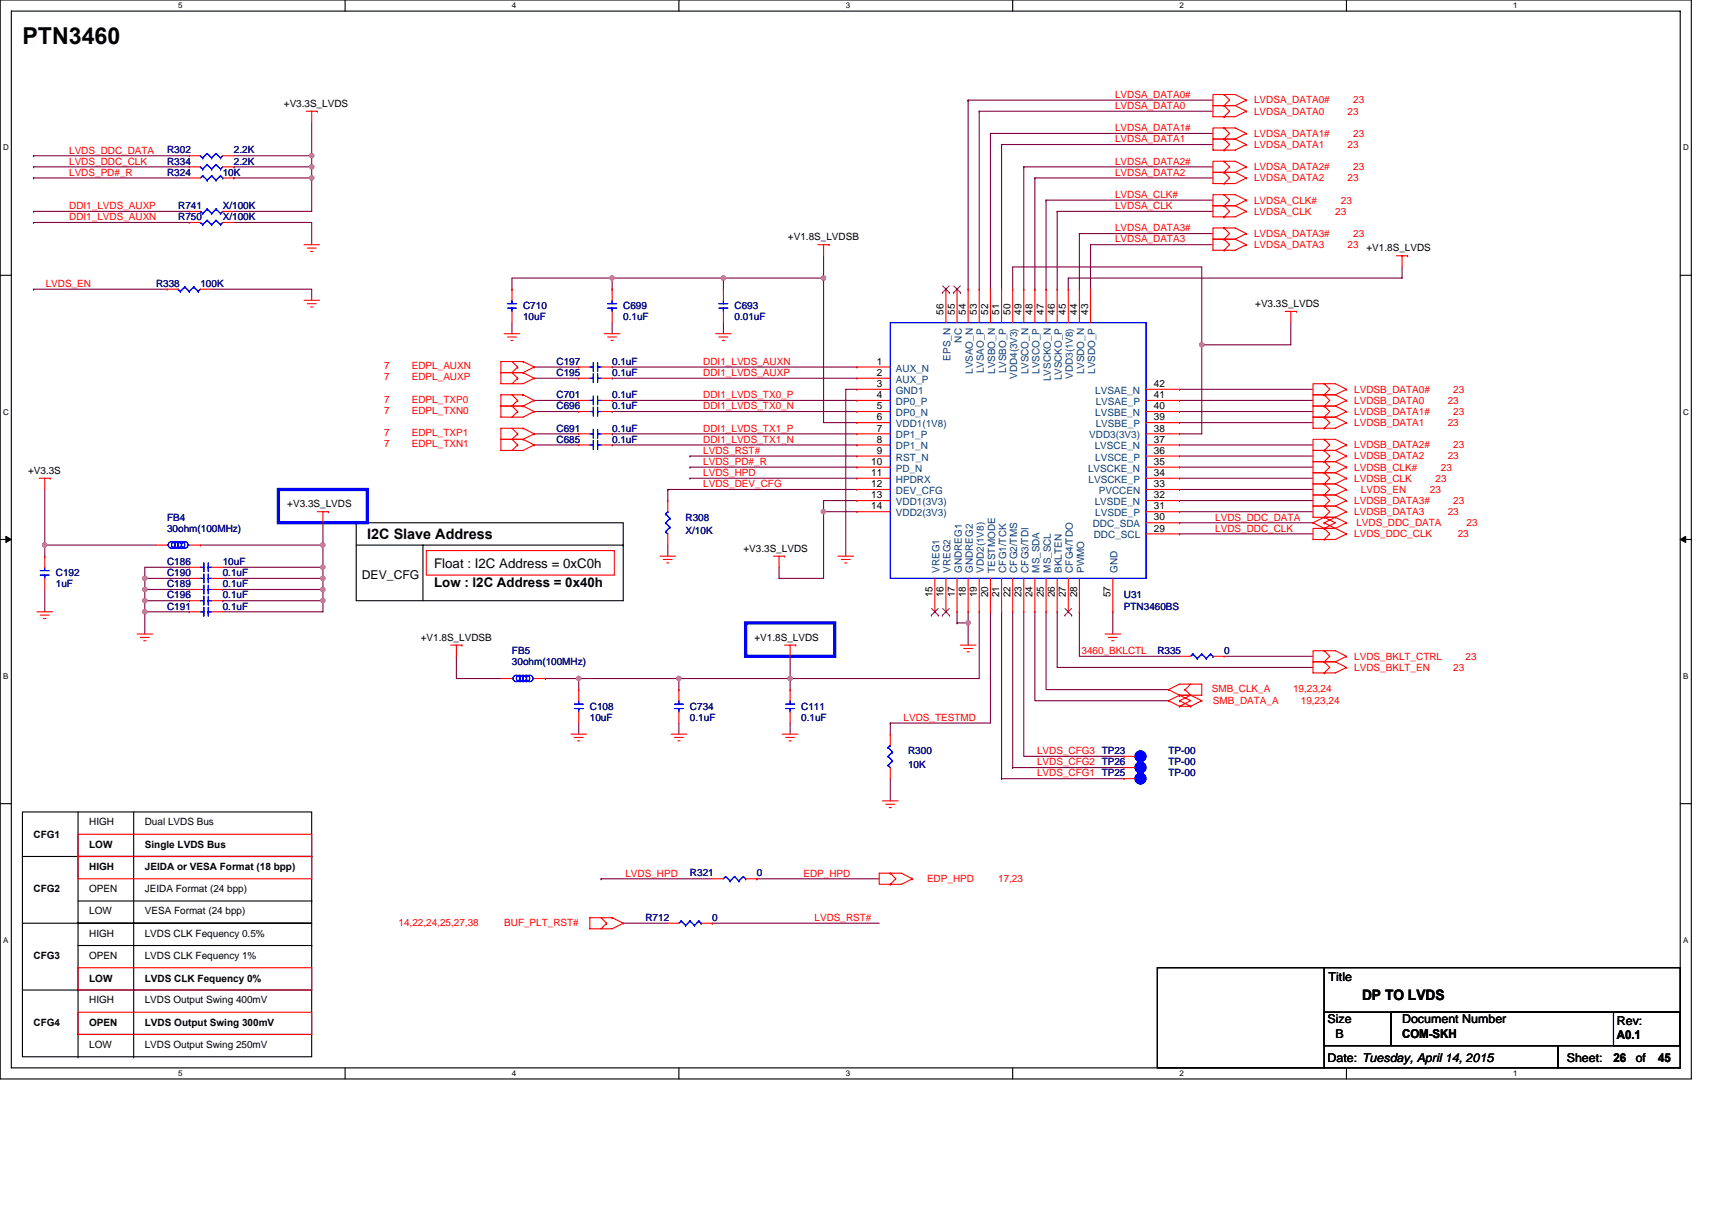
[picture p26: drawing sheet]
<svg xmlns="http://www.w3.org/2000/svg" width="297mm" height="210mm" viewBox="0 0 297 210" stroke-linecap="round" stroke-linejoin="round" font-family="sans-serif">
<defs><g id="words">
<text font-size="4" x="3.9" y="7.6">PTN3460</text>
<g font-size="2.5">
<text x="63.7" y="93.6">I2C Slave Address</text>
<text x="236.3" y="173.5">DP TO LVDS</text>
</g>
<g font-size="2.3">
<text x="75.3" y="101.9">Low : I2C Address = 0x40h</text>
<text x="75.3" y="98.6">Float : I2C Address = 0xC0h</text>
</g>
<g font-size="2.1">
<text x="62.8" y="100.5">DEV_CFG</text>
<text x="230.5" y="170.2">Title</text>
<text x="230.3" y="177.6">Size</text>
<text x="243.3" y="177.6">Document Number</text>
<text x="280.5" y="177.9">Rev:</text>
<text x="230.3" y="184.3">Date: Tuesday, April 14, 2015</text>
<text x="231.7" y="180.1">B</text>
<text x="243.3" y="180.1">COM-SKH</text>
<text x="271.8" y="184.3">Sheet:</text>
<text x="279.9" y="184.4">26</text>
<text x="280.5" y="180.3">A0.1</text>
<text x="283.8" y="184.3">of</text>
<text x="287.7" y="184.4">45</text>
</g>
<g font-size="1.7" fill="#f00">
<text x="193.5" y="17">LVDSA_DATA0#</text>
<text x="217.6" y="17.9">LVDSA_DATA0#</text>
<text x="234.8" y="17.9">23</text>
<text x="193.5" y="22.8">LVDSA_DATA1#</text>
<text x="193.5" y="18.9">LVDSA_DATA0</text>
<text x="217.6" y="23.7">LVDSA_DATA1#</text>
<text x="217.6" y="19.9">LVDSA_DATA0</text>
<text x="233.8" y="19.9">23</text>
<text x="234.8" y="23.7">23</text>
<text x="12" y="26.6">LVDS_DDC_DATA</text>
<text x="12" y="28.6">LVDS_DDC_CLK</text>
<text x="193.5" y="24.7">LVDSA_DATA1</text>
<text x="193.5" y="28.6">LVDSA_DATA2#</text>
<text x="217.6" y="29.5">LVDSA_DATA2#</text>
<text x="217.6" y="25.7">LVDSA_DATA1</text>
<text x="233.8" y="25.7">23</text>
<text x="234.8" y="29.5">23</text>
<text x="12" y="30.5">LVDS_PD#_R</text>
<text x="193.5" y="30.5">LVDSA_DATA2</text>
<text x="193.5" y="34.4">LVDSA_CLK#</text>
<text x="217.6" y="35.3">LVDSA_CLK#</text>
<text x="217.6" y="31.5">LVDSA_DATA2</text>
<text x="232.6" y="35.3">23</text>
<text x="233.8" y="31.5">23</text>
<text x="12" y="36.3">DDI1_LVDS_AUXP</text>
<text x="12" y="38.2">DDI1_LVDS_AUXN</text>
<text x="193.5" y="40.2">LVDSA_DATA3#</text>
<text x="193.5" y="36.3">LVDSA_CLK</text>
<text x="217.6" y="37.3">LVDSA_CLK</text>
<text x="217.6" y="41.1">LVDSA_DATA3#</text>
<text x="231.7" y="37.3">23</text>
<text x="234.8" y="41.1">23</text>
<text x="193.5" y="42.1">LVDSA_DATA3</text>
<text x="217.6" y="43.1">LVDSA_DATA3</text>
<text x="233.8" y="43.1">23</text>
<text x="7.9" y="49.8">LVDS_EN</text>
<text x="66.6" y="64.1">7</text>
<text x="71.5" y="64.1">EDPL_AUXN</text>
<text x="122" y="63.3">DDI1_LVDS_AUXN</text>
<text x="122" y="65.3">DDI1_LVDS_AUXP</text>
<text x="66.6" y="71.8">7</text>
<text x="66.6" y="69.9">7</text>
<text x="66.6" y="66">7</text>
<text x="71.5" y="71.8">EDPL_TXN0</text>
<text x="71.5" y="69.9">EDPL_TXP0</text>
<text x="71.5" y="66">EDPL_AUXP</text>
<text x="122" y="69.1">DDI1_LVDS_TX0_P</text>
<text x="122" y="71">DDI1_LVDS_TX0_N</text>
<text x="235" y="68.1">LVDSB_DATA0#</text>
<text x="235" y="70.1">LVDSB_DATA0</text>
<text x="251.2" y="70.1">23</text>
<text x="252.2" y="68.1">23</text>
<text x="66.6" y="77.6">7</text>
<text x="66.6" y="75.7">7</text>
<text x="71.5" y="77.6">EDPL_TXN1</text>
<text x="71.5" y="75.7">EDPL_TXP1</text>
<text x="122" y="76.8">DDI1_LVDS_TX1_N</text>
<text x="122" y="74.9">DDI1_LVDS_TX1_P</text>
<text x="235" y="72">LVDSB_DATA1#</text>
<text x="235" y="73.9">LVDSB_DATA1</text>
<text x="235" y="77.8">LVDSB_DATA2#</text>
<text x="251.2" y="73.9">23</text>
<text x="252.2" y="72">23</text>
<text x="252.2" y="77.8">23</text>
<text x="122" y="82.6">LVDS_HPD</text>
<text x="122" y="78.8">LVDS_RST#</text>
<text x="122" y="80.7">LVDS_PD#_R</text>
<text x="235" y="79.7">LVDSB_DATA2</text>
<text x="235" y="81.7">LVDSB_CLK#</text>
<text x="235" y="83.6">LVDSB_CLK</text>
<text x="249.1" y="83.6">23</text>
<text x="250" y="81.7">23</text>
<text x="251.2" y="79.7">23</text>
<text x="122" y="84.6">LVDS_DEV_CFG</text>
<text x="235" y="87.4">LVDSB_DATA3#</text>
<text x="235" y="89.4">LVDSB_DATA3</text>
<text x="236.1" y="85.5">LVDS_EN</text>
<text x="248.1" y="85.5">23</text>
<text x="251.2" y="89.4">23</text>
<text x="252.2" y="87.4">23</text>
<text x="210.8" y="90.3">LVDS_DDC_DATA</text>
<text x="210.8" y="92.3">LVDS_DDC_CLK</text>
<text x="235" y="93.2">LVDS_DDC_CLK</text>
<text x="235.3" y="91.3">LVDS_DDC_DATA</text>
<text x="252.9" y="93.2">23</text>
<text x="254.5" y="91.3">23</text>
<text x="187.7" y="113.5">3460_BKLCTL</text>
<text x="235" y="114.5">LVDS_BKLT_CTRL</text>
<text x="235" y="116.4">LVDS_BKLT_EN</text>
<text x="252.2" y="116.4">23</text>
<text x="254.3" y="114.5">23</text>
<text x="156.8" y="125.1">LVDS_TESTMD</text>
<text x="210.2" y="120.1">SMB_CLK_A</text>
<text x="210.5" y="122.2">SMB_DATA_A</text>
<text x="224.3" y="120.1">19,23,24</text>
<text x="225.7" y="122.2">19,23,24</text>
<text x="179.9" y="130.9">LVDS_CFG3 TP23</text>
<text x="179.9" y="134.7">LVDS_CFG1 TP25</text>
<text x="179.9" y="132.8">LVDS_CFG2 TP26</text>
<text x="108.5" y="152.1">LVDS_HPD</text>
<text x="139.4" y="152.1">EDP_HPD</text>
<text x="160.8" y="153.1">EDP_HPD</text>
<text x="173.2" y="153.1">17,23</text>
<text x="69.1" y="160.6">14,22,24,25,27,38</text>
<text x="87.5" y="160.6">BUF_PLT_RST#</text>
<text x="141.3" y="159.8">LVDS_RST#</text>
</g>
<g font-size="1.7">
<text x="49.3" y="18.5">+V3.3S_LVDS</text>
<text x="136.7" y="41.7">+V1.8S_LVDSB</text>
<text x="237.1" y="43.6">+V1.8S_LVDS</text>
<text x="217.8" y="53.3">+V3.3S_LVDS</text>
<text x="163.7" y="54.6" transform="rotate(-90 163.7 54.6)">56</text>
<text x="165.6" y="54.6" transform="rotate(-90 165.6 54.6)">55</text>
<text x="167.6" y="54.6" transform="rotate(-90 167.6 54.6)">54</text>
<text x="169.5" y="54.6" transform="rotate(-90 169.5 54.6)">53</text>
<text x="171.4" y="54.6" transform="rotate(-90 171.4 54.6)">52</text>
<text x="173.4" y="54.6" transform="rotate(-90 173.4 54.6)">51</text>
<text x="175.3" y="54.6" transform="rotate(-90 175.3 54.6)">50</text>
<text x="177.2" y="54.6" transform="rotate(-90 177.2 54.6)">49</text>
<text x="179.2" y="54.6" transform="rotate(-90 179.2 54.6)">48</text>
<text x="181.1" y="54.6" transform="rotate(-90 181.1 54.6)">47</text>
<text x="183" y="54.6" transform="rotate(-90 183 54.6)">46</text>
<text x="185" y="54.6" transform="rotate(-90 185 54.6)">45</text>
<text x="186.9" y="54.6" transform="rotate(-90 186.9 54.6)">44</text>
<text x="188.8" y="54.6" transform="rotate(-90 188.8 54.6)">43</text>
<text x="152.1" y="63.3">1</text>
<text x="152.1" y="65.2">2</text>
<text x="152.1" y="67.2">3</text>
<text x="152.1" y="69.1">4</text>
<text x="152.1" y="71">5</text>
<text x="200.2" y="69.1">41</text>
<text x="200.2" y="67.2">42</text>
<text x="200.2" y="71">40</text>
<text x="152.1" y="72.9">6</text>
<text x="152.1" y="76.8">8</text>
<text x="152.1" y="74.9">7</text>
<text x="200.2" y="76.8">37</text>
<text x="200.2" y="72.9">39</text>
<text x="200.2" y="74.9">38</text>
<text x="4.9" y="82.2">+V3.3S</text>
<text x="151.2" y="82.6">11</text>
<text x="151.2" y="80.7">10</text>
<text x="152.1" y="78.7">9</text>
<text x="200.2" y="80.7">35</text>
<text x="200.2" y="78.7">36</text>
<text x="200.2" y="82.6">34</text>
<text x="49.8" y="88">+V3.3S_LVDS</text>
<text x="151.2" y="84.5">12</text>
<text x="151.2" y="86.5">13</text>
<text x="151.2" y="88.4">14</text>
<text x="200.2" y="86.5">32</text>
<text x="200.2" y="88.4">31</text>
<text x="200.2" y="84.5">33</text>
<text x="129" y="95.7">+V3.3S_LVDS</text>
<text x="200.2" y="90.3">30</text>
<text x="200.2" y="92.2">29</text>
<text x="161.8" y="103.6" transform="rotate(-90 161.8 103.6)">15</text>
<text x="163.7" y="103.6" transform="rotate(-90 163.7 103.6)">16</text>
<text x="165.6" y="103.6" transform="rotate(-90 165.6 103.6)">17</text>
<text x="167.6" y="103.6" transform="rotate(-90 167.6 103.6)">18</text>
<text x="169.5" y="103.6" transform="rotate(-90 169.5 103.6)">19</text>
<text x="171.4" y="103.6" transform="rotate(-90 171.4 103.6)">20</text>
<text x="173.4" y="103.6" transform="rotate(-90 173.4 103.6)">21</text>
<text x="175.3" y="103.6" transform="rotate(-90 175.3 103.6)">22</text>
<text x="177.2" y="103.6" transform="rotate(-90 177.2 103.6)">23</text>
<text x="179.2" y="103.6" transform="rotate(-90 179.2 103.6)">24</text>
<text x="181.1" y="103.6" transform="rotate(-90 181.1 103.6)">25</text>
<text x="183" y="103.6" transform="rotate(-90 183 103.6)">26</text>
<text x="185" y="103.6" transform="rotate(-90 185 103.6)">27</text>
<text x="186.9" y="103.6" transform="rotate(-90 186.9 103.6)">28</text>
<text x="192.7" y="103.6" transform="rotate(-90 192.7 103.6)">57</text>
<text x="73" y="111.2">+V1.8S_LVDSB</text>
<text x="130.9" y="111.2">+V1.8S_LVDS</text>
<text x="15.5" y="143.2">HIGH</text>
<text x="25.1" y="143.2">Dual LVDS Bus</text>
<text x="5.8" y="145.4">CFG1</text>
<text x="15.5" y="147.2">LOW</text>
<text x="25.1" y="147.2">Single LVDS Bus</text>
<text x="5.8" y="154.9">CFG2</text>
<text x="15.5" y="154.8">OPEN</text>
<text x="15.5" y="151">HIGH</text>
<text x="25.1" y="154.8">JEIDA Format (24 bpp)</text>
<text x="25.1" y="151">JEIDA or VESA Format (18 bpp)</text>
<text x="15.5" y="158.7">LOW</text>
<text x="25.1" y="158.7">VESA Format (24 bpp)</text>
<text x="5.8" y="166.5">CFG3</text>
<text x="15.5" y="162.5">HIGH</text>
<text x="15.5" y="166.4">OPEN</text>
<text x="25.1" y="166.4">LVDS CLK Fequency 1%</text>
<text x="25.1" y="162.5">LVDS CLK Fequency 0.5%</text>
<text x="15.5" y="170.3">LOW</text>
<text x="25.1" y="170.3">LVDS CLK Fequency 0%</text>
<text x="5.8" y="178">CFG4</text>
<text x="15.5" y="178">OPEN</text>
<text x="15.5" y="174.1">HIGH</text>
<text x="25.1" y="178">LVDS Output Swing 300mV</text>
<text x="25.1" y="174.1">LVDS Output Swing 400mV</text>
<text x="15.5" y="181.8">LOW</text>
<text x="25.1" y="181.8">LVDS Output Swing 250mV</text>
</g>
<g font-size="1.7" fill="#000080">
<text x="29" y="28.6">R334</text>
<text x="29" y="26.6">R302</text>
<text x="40.6" y="28.6">2.2K</text>
<text x="40.6" y="26.6">2.2K</text>
<text x="29" y="30.5">R324</text>
<text x="38.6" y="30.5">10K</text>
<text x="30.9" y="36.3">R741</text>
<text x="30.9" y="38.2">R750</text>
<text x="38.6" y="36.3">X/100K</text>
<text x="38.6" y="38.2">X/100K</text>
<text x="27.1" y="49.8">R338</text>
<text x="34.8" y="49.8">100K</text>
<text x="90.8" y="53.7">C710</text>
<text x="108.1" y="53.7">C699</text>
<text x="127.4" y="53.7">C693</text>
<text x="90.8" y="55.6">10uF</text>
<text x="108.1" y="55.6">0.1uF</text>
<text x="127.4" y="55.6">0.01uF</text>
<text x="96.6" y="65.2">C195</text>
<text x="96.6" y="63.3">C197</text>
<text x="106.2" y="65.2">0.1uF</text>
<text x="106.2" y="63.3">0.1uF</text>
<text x="96.6" y="71">C696</text>
<text x="96.6" y="69.1">C701</text>
<text x="106.2" y="71">0.1uF</text>
<text x="106.2" y="69.1">0.1uF</text>
<text x="96.6" y="74.9">C691</text>
<text x="96.6" y="76.8">C685</text>
<text x="106.2" y="74.9">0.1uF</text>
<text x="106.2" y="76.8">0.1uF</text>
<text x="29" y="90.3">FB4</text>
<text x="29" y="92.3">30ohm(100MHz)</text>
<text x="119" y="90.3">R308</text>
<text x="119" y="92.6">X/10K</text>
<text x="9.7" y="100">C192</text>
<text x="9.7" y="101.9">1uF</text>
<text x="29" y="98.1">C186</text>
<text x="29" y="100">C190</text>
<text x="29" y="101.9">C189</text>
<text x="38.6" y="98.1">10uF</text>
<text x="38.6" y="100">0.1uF</text>
<text x="38.6" y="101.9">0.1uF</text>
<text x="29" y="103.8">C196</text>
<text x="29" y="105.8">C191</text>
<text x="38.6" y="103.8">0.1uF</text>
<text x="38.6" y="105.8">0.1uF</text>
<text x="195" y="103.8">U31</text>
<text x="195" y="105.8">PTN3460BS</text>
<text x="88.8" y="113.5">FB5</text>
<text x="200.8" y="113.5">R335</text>
<text x="212.4" y="113.5">0</text>
<text x="88.8" y="115.4">30ohm(100MHz)</text>
<text x="102.3" y="123.1">C108</text>
<text x="102.3" y="125.1">10uF</text>
<text x="119.7" y="123.1">C734</text>
<text x="119.7" y="125.1">0.1uF</text>
<text x="139" y="123.1">C111</text>
<text x="139" y="125.1">0.1uF</text>
<text x="157.6" y="130.9">R300</text>
<text x="202.7" y="130.9">TP-00</text>
<text x="157.6" y="133.2">10K</text>
<text x="202.7" y="132.8">TP-00</text>
<text x="202.7" y="134.7">TP-00</text>
<text x="119.7" y="152.1">R321</text>
<text x="131.3" y="152.1">0</text>
<text x="112" y="159.8">R712</text>
<text x="123.6" y="159.8">0</text>
</g>
<g font-size="1.7" fill="#004080">
<text x="166.9" y="59.5" transform="rotate(-90 166.9 59.5)">NC</text>
<text x="155.4" y="64.5">AUX_N</text>
<text x="164.9" y="62.6" transform="rotate(-90 164.9 62.6)">EPS_N</text>
<text x="168.8" y="64.9" transform="rotate(-90 168.8 64.9)">LVSAO_N</text>
<text x="170.7" y="64.8" transform="rotate(-90 170.7 64.8)">LVSAO_P</text>
<text x="172.7" y="64.9" transform="rotate(-90 172.7 64.9)">LVSBO_N</text>
<text x="174.6" y="64.8" transform="rotate(-90 174.6 64.8)">LVSBO_P</text>
<text x="176.5" y="65.7" transform="rotate(-90 176.5 65.7)">VDD4(3V3)</text>
<text x="178.4" y="65" transform="rotate(-90 178.4 65)">LVSCO_N</text>
<text x="180.4" y="64.9" transform="rotate(-90 180.4 64.9)">LVSCO_P</text>
<text x="186.2" y="65.7" transform="rotate(-90 186.2 65.7)">VDD3(1V8)</text>
<text x="188.1" y="65" transform="rotate(-90 188.1 65)">LVSDO_N</text>
<text x="190" y="64.9" transform="rotate(-90 190 64.9)">LVSDO_P</text>
<text x="155.4" y="66.4">AUX_P</text>
<text x="155.4" y="68.3">GND1</text>
<text x="155.4" y="70.3">DP0_P</text>
<text x="182.3" y="66.1" transform="rotate(-90 182.3 66.1)">LVSCKO_N</text>
<text x="184.2" y="66" transform="rotate(-90 184.2 66)">LVSCKO_P</text>
<text x="190" y="68.3">LVSAE_N</text>
<text x="190.1" y="70.3">LVSAE_P</text>
<text x="155.4" y="74.1">VDD1(1V8)</text>
<text x="155.4" y="72.2">DP0_N</text>
<text x="155.4" y="78">DP1_N</text>
<text x="155.4" y="76.1">DP1_P</text>
<text x="189" y="76.1">VDD3(3V3)</text>
<text x="189.9" y="78">LVSCE_N</text>
<text x="190" y="72.2">LVSBE_N</text>
<text x="190.1" y="74.1">LVSBE_P</text>
<text x="155.4" y="79.9">RST_N</text>
<text x="155.4" y="83.8">HPDRX</text>
<text x="155.4" y="81.9">PD_N</text>
<text x="188.8" y="81.9">LVSCKE_N</text>
<text x="188.9" y="83.8">LVSCKE_P</text>
<text x="190" y="79.9">LVSCE_P</text>
<text x="155.4" y="85.7">DEV_CFG</text>
<text x="155.4" y="87.7">VDD1(3V3)</text>
<text x="155.4" y="89.6">VDD2(3V3)</text>
<text x="189.9" y="87.7">LVSDE_N</text>
<text x="190" y="89.6">LVSDE_P</text>
<text x="190.6" y="85.7">PVCCEN</text>
<text x="189.6" y="91.5">DDC_SDA</text>
<text x="189.8" y="93.4">DDC_SCL</text>
<text x="163" y="99.4" transform="rotate(-90 163 99.4)">VREG1</text>
<text x="164.9" y="99.4" transform="rotate(-90 164.9 99.4)">VREG2</text>
<text x="166.9" y="99.4" transform="rotate(-90 166.9 99.4)">GNDREG1</text>
<text x="168.8" y="99.4" transform="rotate(-90 168.8 99.4)">GNDREG2</text>
<text x="170.7" y="99.4" transform="rotate(-90 170.7 99.4)">VDD2(1V8)</text>
<text x="172.7" y="99.4" transform="rotate(-90 172.7 99.4)">TESTMODE</text>
<text x="174.6" y="99.4" transform="rotate(-90 174.6 99.4)">CFG1/TCK</text>
<text x="176.5" y="99.4" transform="rotate(-90 176.5 99.4)">CFG2/TMS</text>
<text x="178.4" y="99.4" transform="rotate(-90 178.4 99.4)">CFG3/TDI</text>
<text x="180.4" y="99.4" transform="rotate(-90 180.4 99.4)">MS_SDA</text>
<text x="182.3" y="99.4" transform="rotate(-90 182.3 99.4)">MS_SCL</text>
<text x="184.2" y="99.4" transform="rotate(-90 184.2 99.4)">BKLTEN</text>
<text x="186.2" y="99.4" transform="rotate(-90 186.2 99.4)">CFG4/TDO</text>
<text x="188.1" y="99.4" transform="rotate(-90 188.1 99.4)">PWMO</text>
<text x="193.9" y="99.4" transform="rotate(-90 193.9 99.4)">GND</text>
</g>
<g font-size="1.4">
<text x="30.9" y="1.5">5</text>
<text x="88.8" y="1.5">4</text>
<text x="146.7" y="1.5">3</text>
<text x="204.7" y="1.5">2</text>
<text x="262.6" y="1.5">1</text>
<text x=".5" y="26.1">D</text>
<text x="292" y="26.1">D</text>
<text x=".5" y="71.9">C</text>
<text x="292" y="71.9">C</text>
<text x=".5" y="117.8">B</text>
<text x="292" y="117.8">B</text>
<text x=".5" y="163.6">A</text>
<text x="292" y="163.6">A</text>
<text x="30.9" y="186.8">5</text>
<text x="88.8" y="186.8">4</text>
<text x="146.7" y="186.8">3</text>
<text x="204.7" y="186.8">2</text>
<text x="262.6" y="186.8">1</text>
</g>
</g></defs>
<path d="M0 0h293.5v187.2h-293.5zM2 1.9h289.5v183.4h-289.5z" fill="none" stroke="#000" stroke-width=".19"/>
<g fill="#fff">
<path d="M30.9 .2h.8v1.6h-.8z"/>
<path d="M30.9 185.5h.8v1.6h-.8z"/>
</g>
<path d="M59.9 0v1.9M59.9 185.3v1.9" fill="none" stroke="#000" stroke-width=".19"/>
<g fill="#fff">
<path d="M88.8 .2h.8v1.6h-.8z"/>
<path d="M88.8 185.5h.8v1.6h-.8z"/>
</g>
<path d="M117.8 0v1.9M117.8 185.3v1.9" fill="none" stroke="#000" stroke-width=".19"/>
<g fill="#fff">
<path d="M146.7 .2h.8v1.6h-.8z"/>
<path d="M146.7 185.5h.8v1.6h-.8z"/>
</g>
<path d="M175.7 0v1.9M175.7 185.3v1.9" fill="none" stroke="#000" stroke-width=".19"/>
<g fill="#fff">
<path d="M204.7 .2h.7v1.6h-.7z"/>
<path d="M204.7 185.5h.7v1.6h-.7z"/>
</g>
<path d="M233.6 0v1.9M233.6 185.3v1.9" fill="none" stroke="#000" stroke-width=".19"/>
<g fill="#fff">
<path d="M262.6 .2h.7v1.6h-.7z"/>
<path d="M262.6 185.5h.7v1.6h-.7z"/>
<path d="M.5 24.8h1v1.6h-1z"/>
<path d="M292 24.8h1v1.6h-1z"/>
<path d="M.5 70.7h1v1.5h-1z"/>
<path d="M292 70.7h1v1.5h-1z"/>
</g>
<path d="M0 47.8h2M291.5 47.8h2" fill="none" stroke="#000" stroke-width=".19"/>
<g fill="#fff">
<path d="M.5 116.5h.9v1.6h-.9z"/>
<path d="M292 116.5h.9v1.6h-.9z"/>
</g>
<path d="M0 93.6h2M291.5 93.6h2" fill="none" stroke="#000" stroke-width=".19"/>
<path d="M1 93.1l1 .5-1 .5zM291.5 93.6l1-.5v1z" fill="#000" stroke="#000" stroke-width=".17"/>
<g fill="#fff">
<path d="M.5 162.4h.9v1.5h-.9z"/>
<path d="M292 162.4h.9v1.5h-.9z"/>
</g>
<g fill="none" stroke="#000" stroke-width=".19">
<path d="M61.8 94.6h46.3M61.8 90.7h46.3v13.5h-46.3zM73.4 94.6v9.6M108.1 94.6h.1M0 139.5h2M291.5 139.5h2M3.9 148.6h50.2M3.9 140.9h50.2v42.5h-50.2zM13.5 140.9v42.7M13.5 148.6h40.6M13.5 156.4h40.6M23.2 140.9v42.7"/>
<path d="M54.1 148.6h.1M54.1 156.4h.1M3.9 160.2h50.2h-40.6M3.9 171.8h50.2M13.5 179.5h40.6M13.5 164.1h40.6M54.1 164.1h.1M200.8 167.9h29v17.4h-29zM229.8 175.7h11.5v5.8h-11.5zM229.8 167.9h61.7v7.8h-61.7zM241.3 175.7h50.2v5.8h-50.2zM279.9 175.7h11.6v5.8h-11.6z"/>
<path d="M229.8 181.5h40.5v3.8h-40.5zM270.3 181.5h21.2v3.8h-21.2z"/>
</g>
<g fill="none" stroke="#f00" stroke-width=".19">
<path d="M53.1 19.3h2M54.1 19.3v1.9M55.1 19.3h.1M212.4 18.3h.1M212.4 16.4h.1M212.4 16.4l.9 1-.9 .9M212.4 18.3l.9 1-.9 1M214.3 18.3h-3.8v2h3.8l1.9-1M214.3 18.3l1.9 1M216.2 17.4h.1M216.2 17.4l-1.9-1h-3.8v1.9h3.8M216.2 19.3h.1"/>
<path d="M216.2 17.4l-1.9 .9M32.8 29h.1M32.8 27h.1M32.8 36.7h.1M32.8 30.9h2M32.8 38.6h.1M32.8 29h2M32.8 27h2M32.8 36.7h2M32.8 38.6h2M38.6 29h2M38.6 27h2"/>
<path d="M38.6 36.7h2M38.6 38.6h2M38.6 30.9h2M40.6 30.9h.1M212.4 29.9h.1M212.4 28h.1M212.4 26.1h.1M212.4 24.1h.1M212.4 22.2h.1M212.4 20.3h.1M212.4 37.6h.1M212.4 35.7h.1"/>
<path d="M212.4 33.8h.1M212.4 31.9h.1M212.4 39.6h.1M212.4 28l.9 1-.9 .9M212.4 24.1l.9 1-.9 1M212.4 22.2l.9 1-.9 .9M212.4 35.7l.9 1-.9 .9M212.4 33.8l.9 .9-.9 1M212.4 29.9l.9 1-.9 1M212.4 39.6l.9 .9-.9 1M214.3 24.1h-3.8v2h3.8l1.9-1M214.3 35.7h-3.8v1.9h3.8l1.9-.9"/>
<path d="M214.3 29.9h-3.8v2h3.8l1.9-1M214.3 24.1l1.9 1M214.3 35.7l1.9 1M214.3 29.9l1.9 1M216.2 29h.1M216.2 29l-1.9-1h-3.8v1.9h3.8M216.2 25.1h.1M216.2 23.2h.1M216.2 23.2l-1.9-1h-3.8v1.9h3.8M216.2 36.7h.1M216.2 34.7h.1M216.2 34.7l-1.9-.9h-3.8v1.9h3.8"/>
<path d="M216.2 30.9h.1M216.2 29l-1.9 .9M216.2 23.2l-1.9 .9M216.2 34.7l-1.9 1M29 50.2h.1M29 50.2h1.9M34.8 50.2h1.9M52.7 42.5h2.7M52.7 52.1h2.7M53.3 43.1h1.6M53.3 52.7h1.6M53.9 43.6h.4"/>
<path d="M53.9 53.3h.4M87.5 57.9h2.7M88.1 58.5h1.5M88.6 59.1h.4M88.8 54v2M88.8 50.2h.1M88.8 50.2v1.9M104.9 57.9h2.7M105.4 58.5h1.6M106 59.1h.4M106.2 54v2M106.2 50.2h.1"/>
<path d="M106.2 50.2v1.9M124.2 57.9h2.7M124.7 58.5h1.6M125.3 59.1h.4M125.5 54v2M125.5 50.2h.1M125.5 50.2v1.9M141.9 42.5h1.9M142.9 42.5v1.9M143.8 42.5h.1M164.1 50.2h.1M164.1 50.2v5.8"/>
<path d="M166 50.2h.1M166 50.2v5.8M168 50.2h.1M168 50.2v5.8M169.9 50.2h.1M169.9 50.2v5.8M171.8 50.2h.1M171.8 50.2v5.8M173.8 50.2h.1M173.8 50.2v5.8M175.7 50.2h.1M175.7 50.2v5.8"/>
<path d="M177.6 50.2h.1M177.6 50.2v5.8M179.6 50.2h.1M179.6 50.2v5.8M181.5 50.2h.1M181.5 50.2v5.8M183.4 50.2h.1M183.4 50.2v5.8M185.4 50.2h.1M185.4 50.2v5.8M187.3 50.2h.1M187.3 50.2v5.8"/>
<path d="M189.2 50.2h.1M189.2 50.2v5.8M212.4 43.4h.1M212.4 41.5h.1M212.4 41.5l.9 1-.9 .9M214.3 41.5h-3.8v1.9h3.8l1.9-.9M214.3 41.5l1.9 1M216.2 42.5h.1M216.2 40.5h.1M216.2 40.5l-1.9-.9h-3.8v1.9h3.8M216.2 40.5l-1.9 1M223 54h1.9"/>
<path d="M224 54v2M224.9 54h.1M242.3 44.4h1.9M243.3 44.4v1.9M244.2 44.4h.1M86.9 76.2h3.9M86.9 76.2v2h3.9l1.9-1M86.9 70.5h3.9M86.9 70.5v1.9h3.9l1.9-1M86.9 64.7h3.9M86.9 64.7v1.9h3.9l1.9-1M88.8 74.3l1 1"/>
<path d="M88.8 68.5l1 1M88.8 62.7l1 1M89.8 77.2h.1M89.8 75.3h.1M89.8 71.4h.1M89.8 69.5h.1M89.8 63.7h.1M89.8 65.6h.1M89.8 77.2l-1 1M89.8 75.3l-1 .9 1 1M89.8 71.4l-1 1M89.8 69.5l-1 1 1 .9"/>
<path d="M89.8 63.7l-1 1 1 .9M89.8 65.6l-1 1M90.8 76.2h.1M90.8 74.3h-3.9v1.9M90.8 74.3h.1M90.8 70.5h.1M90.8 68.5h-3.9v2M90.8 68.5h.1M90.8 62.7h-3.9v2M90.8 62.7h.1M90.8 64.7h.1M90.8 76.2l1.9 1"/>
<path d="M90.8 74.3l1.9 1M90.8 70.5l1.9 .9M90.8 68.5l1.9 1M90.8 62.7l1.9 1M90.8 64.7l1.9 .9M92.7 77.2h.1M92.7 75.3h.1M92.7 71.4h.1M92.7 69.5h.1M92.7 63.7h.1M92.7 65.6h.1M92.7 75.3l-1.9 .9"/>
<path d="M92.7 69.5l-1.9 1M92.7 63.7l-1.9 1M100.4 71.4h.1M100.4 65.6h.1M100.4 69.5h.1M100.4 63.7h.1M100.4 75.3h.1M100.4 77.2h.1M100.4 63.7h1.9M100.4 65.6h1.9M100.4 69.5h1.9M100.4 71.4h1.9"/>
<path d="M100.4 77.2h1.9M100.4 75.3h1.9M104.3 71.4h1.9M104.3 65.6h1.9M104.3 69.5h1.9M104.3 63.7h1.9M104.3 75.3h1.9M104.3 77.2h1.9M148.7 79.1h.1M148.7 73.3h.1M148.7 63.7h.1M148.7 65.6h.1"/>
<path d="M148.7 67.6h.1M148.7 69.5h.1M148.7 71.4h.1M148.7 77.2h.1M148.7 75.3h.1M148.7 79.1h5.8M148.7 73.3h5.8M148.7 63.7h5.8M148.7 65.6h5.8M148.7 67.6h5.8M148.7 69.5h5.8M148.7 71.4h5.8"/>
<path d="M148.7 77.2h5.8M148.7 75.3h5.8M198.9 79.1h5.8M198.9 73.3h5.8M198.9 67.6h5.8M198.9 69.5h5.8M198.9 71.4h5.8M198.9 77.2h5.8M198.9 75.3h5.8M204.7 75.3h.1M204.7 79.1h.1M204.7 77.2h.1"/>
<path d="M204.7 73.3h.1M204.7 67.6h.1M204.7 69.5h.1M204.7 71.4h.1M229.8 68.5h.1M229.8 66.6h.1M229.8 70.5h.1M229.8 72.4h.1M229.8 74.3h.1M229.8 78.2h.1M229.8 76.2h.1M229.8 76.2l.9 1-.9 1"/>
<path d="M229.8 66.6l.9 1-.9 .9M229.8 68.5l.9 1-.9 1M229.8 70.5l.9 .9-.9 1M229.8 72.4l.9 .9-.9 1M229.8 78.2l.9 .9-.9 1M231.7 68.5h-3.9v2h3.9M231.7 70.5h-3.9v1.9h3.9M231.7 72.4h-3.9v1.9h3.9l1.9-1M231.7 78.2h-3.9v1.9h3.9M231.7 68.5l1.9 1M231.7 70.5l1.9 .9M231.7 72.4l1.9 .9"/>
<path d="M231.7 78.2l1.9 .9M233.6 67.6h.1M233.6 67.6l-1.9-1h-3.9v1.9h3.9M233.6 69.5h.1M233.6 71.4h.1M233.6 73.3h.1M233.6 77.2h.1M233.6 77.2l-1.9-1h-3.9v2h3.9M233.6 79.1h.1M233.6 67.6l-1.9 .9M233.6 69.5l-1.9 1M233.6 71.4l-1.9 1"/>
<path d="M233.6 77.2l-1.9 1M233.6 79.1l-1.9 1M6.8 83h1.9M7.8 83v1.9M7.8 96.5h.1M7.8 96.5v1.9M8.7 83h.1M27.1 94.6h1.9M32.8 98.4h.1M32.8 98.4h2M32.8 94.6h2M34.8 94.6h.1"/>
<path d="M36.7 98.4h1.9M55.1 88.8h1.9M56 88.8v1.9M57 88.8h.1M74 95.5h32.6v4.3h-32.6zM114.5 96.5h2.7M115.1 97.1h1.5M115.7 97.7h.4M115.9 92.6v2M115.9 86.9h.1M115.9 86.9v1.9M134.2 96.5h1.9"/>
<path d="M135.2 96.5v1.9M136.1 96.5h.1M145.4 96.5h2.7M146 97.1h1.5M146.6 97.7h.3M148.7 83h.1M148.7 81.1h.1M148.7 84.9h.1M148.7 86.9h.1M148.7 88.8h.1M148.7 83h5.8M148.7 88.8h5.8"/>
<path d="M148.7 86.9h5.8M148.7 84.9h5.8M148.7 81.1h5.8M198.9 83h5.8M198.9 88.8h5.8M198.9 92.6h5.8M198.9 86.9h5.8M198.9 84.9h5.8M198.9 81.1h5.8M198.9 90.7h5.8M204.7 92.6h.1M204.7 88.8h.1"/>
<path d="M204.7 86.9h.1M204.7 84.9h.1M204.7 83h.1M204.7 81.1h.1M204.7 90.7h.1M227.8 90.7h.1M227.8 84h3.9M227.8 84v1.9h3.9M227.8 90.7l2 1M229.8 93.6h.1M229.8 91.7h.1M229.8 91.7h1.9"/>
<path d="M229.8 89.8h1.9M229.8 89.8h.1M229.8 90.7h.1M229.8 84h.1M229.8 85.9h.1M229.8 80.1h.1M229.8 82h.1M229.8 87.8h.1M229.8 91.7l.9 .9-.9 1M229.8 89.8l-2 .9M229.8 89.8l1.9 .9-1.9 1M229.8 90.7l1.9 1"/>
<path d="M229.8 84l.9 .9-.9 1M229.8 80.1l.9 1-.9 .9M229.8 82l.9 1-.9 1M229.8 85.9l.9 1-.9 .9M229.8 87.8l.9 1-.9 1M231.7 91.7h-3.9v1.9h3.9l1.9-1M231.7 89.8h.1M231.7 80.1h-3.9v1.9h3.9M231.7 82h-3.9v2M231.7 85.9h-3.9v1.9h3.9M231.7 87.8h-3.9v2h3.9M231.7 91.7l1.9 .9"/>
<path d="M231.7 89.8l1.9 .9M231.7 89.8l-1.9 .9M231.7 84l1.9 .9M231.7 80.1l1.9 1M231.7 82l1.9 1M231.7 85.9l1.9 1M231.7 87.8l1.9 1M233.6 92.6h.1M233.6 90.7h.1M233.6 84.9h.1M233.6 81.1h.1M233.6 83h.1"/>
<path d="M233.6 86.9h.1M233.6 88.8h.1M233.6 90.7l-1.9 1M233.6 84.9l-1.9 1M233.6 81.1l-1.9 .9M233.6 83l-1.9 1M233.6 86.9l-1.9 .9M233.6 88.8l-1.9 1M6.4 106.2h2.7M7 106.7h1.5M7.6 107.3h.4M7.8 100.4v1.9"/>
<path d="M23.8 110h2.7M24.4 110.6h1.5M24.9 111.2h.4M32.8 100.4h.1M32.8 104.2h.1M32.8 102.3h.1M32.8 106.2h.1M32.8 100.4h2M32.8 104.2h2M32.8 102.3h2M32.8 106.2h2M36.7 100.4h1.9"/>
<path d="M36.7 104.2h1.9M36.7 102.3h1.9M36.7 106.2h1.9M78.2 112h2M79.2 112v1.9M80.2 112h.1M86.9 117.8h1.9M92.7 117.8h1.9M94.6 117.8h.1M100.4 119.7h.1M100.4 119.7v1.9M117.8 119.7h.1"/>
<path d="M117.8 119.7v1.9M136.1 112h2M137.1 112v1.9M137.1 119.7h.1M137.1 119.7v1.9M138.1 112h.1M162.2 106.2h.1M162.2 100.4v5.8M164.1 106.2h.1M164.1 100.4v5.8M166 106.2h.1M166 100.4v5.8"/>
<path d="M166.6 112h2.7M167.2 112.5h1.6M167.8 113.1h.4M168 106.2h.1M168 100.4v5.8M169.9 106.2h.1M169.9 100.4v5.8M171.8 106.2h.1M171.8 100.4v5.8M173.8 106.2h.1M173.8 100.4v5.8M175.7 106.2h.1"/>
<path d="M175.7 100.4v5.8M177.6 106.2h.1M177.6 100.4v5.8M179.6 106.2h.1M179.6 100.4v5.8M181.5 106.2h.1M181.5 100.4v5.8M183.4 106.2h.1M183.4 100.4v5.8M185.4 106.2h.1M185.4 100.4v5.8M187.3 106.2h.1"/>
<path d="M187.3 100.4v5.8M191.7 110h2.7M192.3 110.6h1.5M192.9 111.2h.4M193.1 106.2h.1M193.1 100.4v5.8M202.7 119.7l2-1h3.8v1.9h-3.8M202.7 119.7h.1M202.7 119.7l2 .9M204.7 113.9h1.9M205.6 119.7h.1M205.6 119.7l1 .9"/>
<path d="M206.6 118.7l-1 1M210.5 113.9h1.9M212.4 113.9h.1M229.8 114.9h.1M229.8 112.9h.1M229.8 116.8h.1M229.8 112.9l.9 1-.9 1M229.8 114.9l.9 .9-.9 1M231.7 114.9h-3.9v1.9h3.9l1.9-1M231.7 114.9l1.9 .9M233.6 113.9h.1M233.6 113.9l-1.9-1h-3.9v2h3.9"/>
<path d="M233.6 115.8h.1M233.6 113.9l-1.9 1M99.1 127.4h2.7M99.6 128h1.6M100.2 128.6h.4M100.4 123.5v2M116.4 127.4h2.7M117 128h1.6M117.6 128.6h.4M117.8 123.5v2M135.7 127.4h2.7M136.3 128h1.6"/>
<path d="M136.9 128.6h.4M137.1 123.5v2M153.1 139h2.7M153.7 139.6h1.5M154.5 133.2v1.9M154.5 127.4h.1M154.5 127.4v1.9M195 131.3h.1M195 133.2h.1M195 135.1h.1M195 131.3h1.9M195 133.2h1.9"/>
<path d="M195 135.1h1.9M202.7 121.6h.1M202.7 121.6l2 1M204.7 120.6h1.9M204.7 122.6h1.9M204.7 120.6h.1M204.7 122.6h.1M204.7 121.6h.1M204.7 120.6l-2 1M204.7 120.6l1.9 1-1.9 1M204.7 121.6l1.9 1M206.6 122.6h.1"/>
<path d="M206.6 120.6l1.9 1M206.6 120.6l-1.9 1M208.5 121.6h.1M208.5 121.6l-1.9 1M13.5 148.6h40.6v3.9h-40.6zM13.5 144.8h40.6v3.8h-40.6zM104.3 159.3l.9 .9M106.2 159.3h-3.9v1.9h3.9l1.9-1M106.2 159.3h.1M106.2 159.3l1.9 .9M123.6 152.5h1.9M129.4 152.5h1.9"/>
<path d="M131.3 152.5h.1M152.5 151.5h3.9l1.9 1-1.9 1h-3.9zM154.3 140.1h.4M154.5 151.5h.1M154.5 153.5h.1M154.5 151.5l.9 1-.9 1M158.3 152.5h.1M13.5 175.7h40.6v3.8h-40.6zM13.5 167.9h40.6v3.9h-40.6zM105.2 160.2h.1M105.2 160.2l-.9 1M108.1 160.2h.1"/>
<path d="M115.9 160.2h1.9M121.6 160.2h2M123.6 160.2h.1"/>
</g>
<path d="M48.3 84.9h15.4v5.8h-15.4zM129.4 108.1h15.4v5.8h-15.4z" fill="none" stroke="#00f" stroke-width=".57"/>
<g fill="none" stroke="#800040" stroke-width=".19">
<path d="M168 17.4v32.8M168 17.4h.1M168 17.4h42.5M169.9 19.3v30.9M169.9 19.3h.1M169.9 19.3h40.6M5.8 27h.1M5.8 29h.1M5.8 36.7h.1M5.8 30.9h.1M5.8 38.6h.1M5.8 29h27"/>
<path d="M5.8 27h27M5.8 36.7h27M5.8 30.9h27M5.8 38.6h27M40.6 29h.1M40.6 27h13.5M40.6 30.9h.1M40.6 38.6h13.5v3.9M40.6 29h13.5M40.6 30.9h13.5M54.1 21.2v5.8M54.1 27h.1"/>
<path d="M54.1 29v1.9M54.1 30.9v5.8h-13.5M54.1 27v2M171.8 23.2v27M171.8 23.2h.1M171.8 23.2h38.7M173.8 25.1h.1M173.8 25.1v25.1M173.8 25.1h36.7M177.6 29h.1M177.6 29v21.2M177.6 29h32.9"/>
<path d="M179.6 30.9h.1M179.6 30.9v19.3M179.6 30.9h30.9M181.5 34.7h.1M181.5 34.7v15.5M181.5 34.7h29M183.4 36.7h.1M183.4 36.7v13.5M183.4 36.7h27.1M5.8 50.2h.1M5.8 50.2h23.2M36.7 50.2h17.4v1.9"/>
<path d="M88.8 56v1.9M106.2 48.3h-17.4v1.9M106.2 56v1.9M106.2 48.3v1.9M106.2 48.3h.1M106.2 48.3h36.7M125.5 48.3h.1M125.5 48.3v1.9M125.5 56v1.9M142.9 44.4v3.9M142.9 48.3v25h5.8M175.7 50.2v-3.9h32.8v13.5"/>
<path d="M187.3 40.5h.1M187.3 40.5v9.7M187.3 40.5h23.2M189.2 42.5v7.7M189.2 42.5h.1M189.2 42.5h21.3M208.5 59.8v15.5h-3.8M208.5 59.8h.1M224 56v3.8h-15.5M243.3 46.3v2h-57.9v1.9M92.7 71.4h7.7M92.7 69.5h7.7"/>
<path d="M92.7 77.2h7.7M92.7 75.3h7.7M92.7 63.7h7.7M92.7 65.6h7.7M106.2 63.7h.1M106.2 65.6h.1M106.2 69.5h.1M106.2 71.4h.1M106.2 77.2h.1M106.2 75.3h.1M106.2 63.7h42.5M106.2 65.6h42.5"/>
<path d="M106.2 69.5h42.5M106.2 71.4h42.5M106.2 77.2h42.5M106.2 75.3h42.5M119.7 79.1h.1M119.7 79.1h29M148.7 67.6h-2v28.9M204.7 67.6h23.1M204.7 69.5h23.1M204.7 71.4h23.1M204.7 73.3h23.1M204.7 77.2h23.1"/>
<path d="M204.7 79.1h23.1M7.8 94.6v1.9M7.8 94.6h.1M7.8 84.9v9.7M7.8 94.6h19.3M32.8 98.4h-7.7v2M34.8 94.6h21.2M38.6 98.4h17.4M56 98.4v2M56 94.6h.1M56 90.7v3.9M56 94.6v3.8"/>
<path d="M115.9 84.9v2M115.9 84.9h.1M115.9 94.6v1.9M115.9 84.9h32.8M119.7 83h.1M119.7 81.1h.1M119.7 83h29M119.7 81.1h29M142.9 88.8h5.8M142.9 88.8h.1M142.9 88.8v11.6h-7.7v-2M148.7 86.9h-5.8v1.9"/>
<path d="M204.7 90.7h.1M204.7 84.9h23.1M204.7 92.6h.1M204.7 81.1h23.1M204.7 83h23.1M204.7 86.9h23.1M204.7 88.8h23.1M204.7 90.7h23.1M204.7 92.6h23.1M7.8 102.3v3.9M25.1 104.2v2M25.1 106.2h.1"/>
<path d="M25.1 106.2v3.8M25.1 102.3h.1M25.1 104.2h.1M25.1 100.4h7.7M25.1 100.4h.1M25.1 102.3h7.7M25.1 106.2h7.7M25.1 100.4v3.8M25.1 104.2h7.7M38.6 102.3h.1M38.6 100.4h17.4M38.6 104.2h.1"/>
<path d="M38.6 104.2h17.4M38.6 102.3h17.4M56 104.2v2h-17.4M56 100.4h.1M56 102.3v1.9M56 100.4v1.9M79.2 113.9v3.9h7.7M94.6 117.8h5.8M100.4 117.8v1.9M100.4 117.8h.1M117.8 117.8v1.9M117.8 117.8h.1"/>
<path d="M137.1 113.9v3.9M137.1 117.8h.1M137.1 117.8v1.9M166 108.1h.1M166 106.2v1.9M166 108.1h2M168 108.1v3.9M168 106.2v1.9M169.9 106.2v11.6h-69.5M171.8 106.2v19.3h-17.3M173.8 106.2v28.9M175.7 106.2v27"/>
<path d="M177.6 106.2v25.1h17.4M179.6 106.2v15.4h23.1M181.5 106.2v13.5h21.2M183.4 106.2v9.6h44.4M187.3 106.2h.1M187.3 106.2v7.7h17.4M193.1 106.2v3.8M212.4 113.9h15.4M100.4 125.5v1.9M117.8 125.5v1.9M137.1 125.5v1.9M154.5 125.5h.1"/>
<path d="M154.5 135.1v3.9M154.5 125.5v1.9M173.8 135.1h.1M173.8 135.1h21.2M175.7 133.2h.1M175.7 133.2h19.3M195 131.3h.1M104.3 152.5h.1M104.3 152.5h19.3M131.3 152.5h.1M131.3 152.5h21.2M108.1 160.2h7.8"/>
<path d="M123.6 160.2h.1M123.6 160.2h28.9"/>
</g>
<g fill="#f0f" stroke="#f0f" stroke-width=".19">
<circle cx="208.5" cy="59.8" r=".38"/>
<circle cx="106.2" cy="48.2" r=".38"/>
<circle cx="142.9" cy="48.2" r=".38"/>
<circle cx="125.5" cy="48.2" r=".38"/>
<circle cx="142.9" cy="88.8" r=".38"/>
<circle cx="168" cy="108.1" r=".38"/>
<circle cx="137.1" cy="117.7" r=".38"/>
<circle cx="117.8" cy="117.7" r=".38"/>
<circle cx="100.4" cy="117.7" r=".38"/>
<circle cx="54.1" cy="28.9" r=".38"/>
<circle cx="25.1" cy="106.2" r=".38"/>
<circle cx="54.1" cy="27" r=".38"/>
<circle cx="54.1" cy="30.9" r=".38"/>
<circle cx="56" cy="98.4" r=".38"/>
<circle cx="56" cy="94.6" r=".38"/>
<circle cx="25.1" cy="102.3" r=".38"/>
<circle cx="25.1" cy="104.2" r=".38"/>
<circle cx="7.7" cy="94.6" r=".38"/>
<circle cx="56" cy="102.3" r=".38"/>
<circle cx="56" cy="100.4" r=".38"/>
<circle cx="25.1" cy="100.4" r=".38"/>
<circle cx="56" cy="104.2" r=".38"/>
</g>
<g fill="none" stroke="#00f" stroke-width=".19">
<path d="M34.8 29h.1M34.8 27h.1M34.8 36.7h.1M34.8 38.6h.1M34.8 29l.4 .3M34.8 27l.4 .4M34.8 36.7l.4 .4M34.8 38.6l.4 .4M35.2 29.3h.1M35.2 27.4h.1M35.2 37.1h.1M35.2 30.5h.1"/>
<path d="M35.2 39h.1M35.2 30.5l-.4 .4M35.2 30.5l.7 .8M35.9 28.6h.1M35.9 26.6h.1M35.9 36.3h.1M35.9 31.3h.1M35.9 38.2h.1M35.9 28.6l-.7 .7M35.9 28.6l.8 .7M35.9 26.6l-.7 .8M35.9 26.6l.8 .8"/>
<path d="M35.9 36.3l-.7 .8M35.9 36.3l.8 .8M35.9 38.2l-.7 .8M35.9 38.2l.8 .8M36.7 29.3h.1M36.7 27.4h.1M36.7 37.1h.1M36.7 30.5h.1M36.7 39h.1M36.7 30.5l-.8 .8M36.7 30.5l.8 .8M37.5 28.6h.1"/>
<path d="M37.5 26.6h.1M37.5 36.3h.1M37.5 31.3h.1M37.5 38.2h.1M37.5 28.6l.8 .7M37.5 28.6l-.8 .7M37.5 26.6l.8 .8M37.5 26.6l-.8 .8M37.5 36.3l.8 .8M37.5 36.3l-.8 .8M37.5 38.2l.8 .8M37.5 38.2l-.8 .8"/>
<path d="M38.3 29.3h.1M38.3 27.4h.1M38.3 37.1h.1M38.3 30.5h.1M38.3 39h.1M38.3 30.5l-.8 .8M38.3 30.5l.3 .4M38.6 30.9h.1M38.6 29l-.3 .3M38.6 27l-.3 .4M38.6 36.7l-.3 .4M38.6 38.6l-.3 .4"/>
<path d="M30.9 50.2h.1M30.9 50.2l.4 .4M31.3 50.6h.1M32.1 49.8h.1M32.1 49.8l-.8 .8M32.1 49.8l.7 .8M32.8 50.6h.1M33.6 49.8h.1M33.6 49.8l.8 .8M33.6 49.8l-.8 .8M34.4 50.6h.1M34.8 50.2l-.4 .4"/>
<path d="M88.1 52.7h1.5M88.1 53.5h1.5M88.8 52.1v.6M88.8 53.5h.1M88.8 53.5v.5M105.4 52.7h1.6M105.4 53.5h1.6M106.2 52.1v.6M106.2 53.5h.1M106.2 53.5v.5M124.7 52.7h1.6M124.7 53.5h1.6"/>
<path d="M125.5 52.1v.6M125.5 53.5h.1M125.5 53.5v.5M154.5 56h44.4v44.4h-44.4zM102.3 71.4h.6M102.3 65.6h.6M102.3 69.5h.6M102.3 63.7h.6M102.3 75.3h.6M102.3 77.2h.6M102.9 70.7v1.5M102.9 64.9v1.5"/>
<path d="M102.9 68.7v1.6M102.9 62.9v1.6M102.9 74.5v1.6M102.9 76.4v1.6M103.7 70.7v1.5M103.7 71.4h.1M103.7 64.9v1.5M103.7 65.6h.1M103.7 68.7v1.6M103.7 69.5h.1M103.7 62.9v1.6M103.7 63.7h.1"/>
<path d="M103.7 74.5v1.6M103.7 75.3h.1M103.7 76.4v1.6M103.7 77.2h.1M103.7 71.4h.6M103.7 65.6h.6M103.7 69.5h.6M103.7 63.7h.6M103.7 75.3h.6M103.7 77.2h.6M7 99h1.5M7 99.8h1.5"/>
<path d="M7.8 98.4v.6M7.8 99.8h.1M7.8 99.8v.6M29 94.6h.2M32.7 94.6h.1M34.8 98.4h.6M35.4 97.7v1.5M35.4 99.6v1.6M36.1 97.7v1.5M36.1 98.4h.1M36.1 99.6v1.6M36.1 98.4h.6"/>
<path d="M115.5 89.2h.1M115.5 92.3h.1M115.5 90.7h.1M115.5 89.2l.7 .8M115.5 92.3l.4 .3M115.5 90.7l.7 .8M115.9 88.8h.1M115.9 88.8l-.4 .4M116.2 91.5h.1M116.2 90h.1M116.2 91.5l-.7 .8M116.2 90l-.7 .7"/>
<path d="M34.8 100.4h.6M34.8 104.2h.6M34.8 102.3h.6M34.8 106.2h.6M35.4 103.5v1.5M35.4 101.5v1.6M35.4 105.4v1.5M36.1 100.4h.1M36.1 103.5v1.5M36.1 104.2h.1M36.1 101.5v1.6M36.1 102.3h.1"/>
<path d="M36.1 105.4v1.5M36.1 106.2h.1M36.1 100.4h.6M36.1 104.2h.6M36.1 102.3h.6M36.1 106.2h.6M88.8 117.8h.2M92.5 117.8h.2M207 113.5h.1M207 113.5l-.4 .4M207 113.5l.7 .8M207.7 114.3h.1"/>
<path d="M208.5 113.5h.1M208.5 113.5l-.8 .8M208.5 113.5l.8 .8M209.3 114.3h.1M210.1 113.5h.1M210.1 113.5l-.8 .8M210.1 113.5l.4 .4M210.5 113.9h.1M99.6 122.2h1.6M99.6 123h1.6M100.4 121.6v.6M100.4 123h.1"/>
<path d="M100.4 123v.5M117 122.2h1.6M117 123h1.6M117.8 121.6v.6M117.8 123h.1M117.8 123v.5M136.3 122.2h1.6M136.3 123h1.6M137.1 121.6v.6M137.1 123h.1M137.1 123v.5M154.1 129.7h.1"/>
<path d="M154.1 132.8h.1M154.1 131.3h.1M154.1 129.7l.8 .8M154.1 132.8l.4 .4M154.1 131.3l.8 .7M154.5 129.3h.1M154.5 129.3l-.4 .4M154.9 132h.1M154.9 130.5h.1M154.9 132l-.8 .8M154.9 130.5l-.8 .8M118.2 159.8h.1"/>
<path d="M118.2 159.8l-.4 .4M118.2 159.8l.8 .8M119.7 159.8h.1M119.7 159.8l-.7 .8M119.7 159.8l.8 .8M121.3 159.8h.1M121.3 159.8l-.8 .8M121.3 159.8l.3 .4M125.9 152.1h.1M125.9 152.1l-.4 .4M125.9 152.1l.8 .8M126.7 152.9h.1"/>
<path d="M127.4 152.1h.1M127.4 152.1l-.7 .8M127.4 152.1l.8 .8M128.2 152.9h.1M129 152.1h.1M129 152.1l-.8 .8M129 152.1l.4 .4M129.4 152.5h.1M119 160.6h.1M120.5 160.6h.1M121.6 160.2h.1"/>
<circle cx="29.8" cy="94.6" r=".57"/>
<circle cx="30.3" cy="94.6" r=".57"/>
<circle cx="30.9" cy="94.6" r=".57"/>
<circle cx="31.5" cy="94.6" r=".57"/>
<circle cx="32.1" cy="94.6" r=".57"/>
<circle cx="89.6" cy="117.7" r=".57"/>
<circle cx="90.2" cy="117.7" r=".57"/>
<circle cx="90.8" cy="117.7" r=".57"/>
<circle cx="91.3" cy="117.7" r=".57"/>
<circle cx="91.9" cy="117.7" r=".57"/>
</g>
<g fill="none" stroke="#804000" stroke-width=".17">
<path d="M163.5 50.8h.1M163.6 49.6l1.1 1.2M164.7 49.6l-1.2 1.2M164.7 50.8h.1M165.5 50.8h.1M165.5 49.6l1.1 1.2M166.6 49.6l-1.1 1.2M166.6 50.8h.1M161.6 106.8h.1M161.6 105.6l1.2 1.2M162.8 105.6l-1.2 1.2M162.8 106.8h.1"/>
<path d="M163.5 106.8h.1M163.6 105.6l1.1 1.2M164.7 105.6l-1.2 1.2M164.7 106.8h.1M184.8 106.8h.1M184.8 105.6l1.1 1.2M185.9 105.6l-1.1 1.2M185.9 106.8h.1"/>
</g>
<g fill="#00f" stroke="#00f" stroke-width=".19">
<circle cx="197.9" cy="131.3" r=".95"/>
<circle cx="197.9" cy="133.2" r=".95"/>
<circle cx="197.9" cy="135.1" r=".95"/>
</g>
<use href="#words"/>
</svg>
